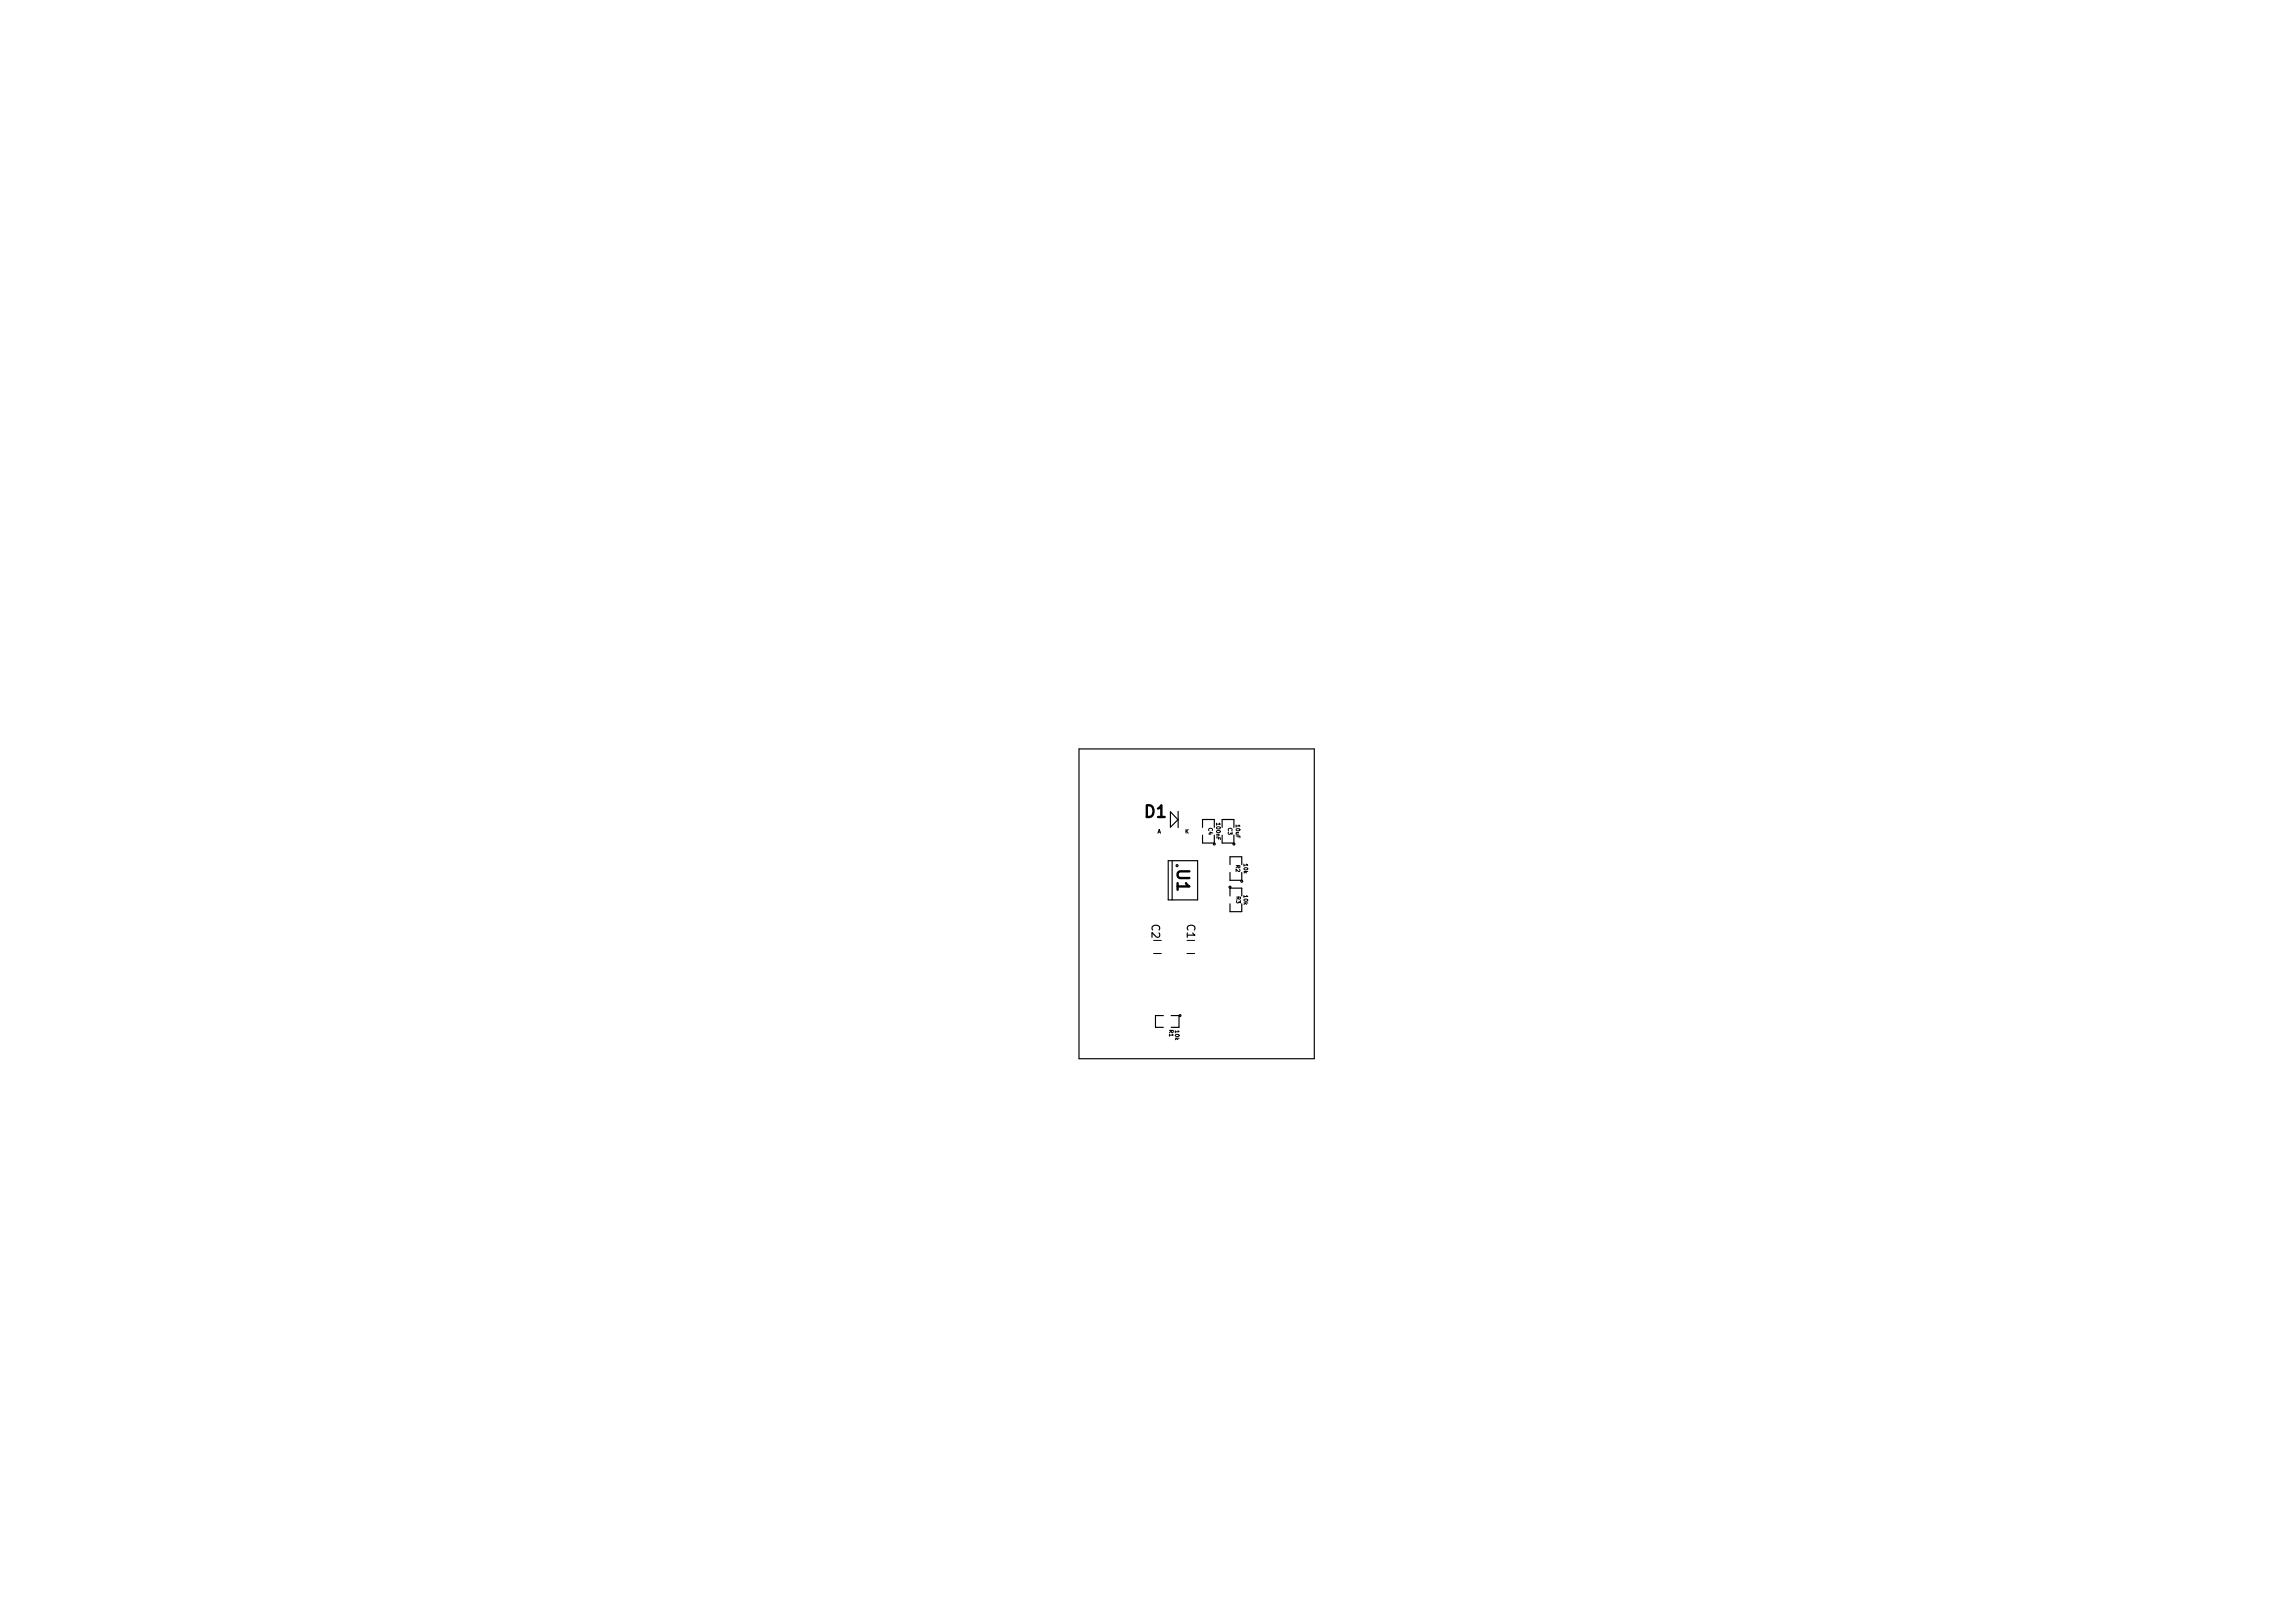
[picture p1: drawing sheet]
<svg xmlns="http://www.w3.org/2000/svg" width="297mm" height="210mm" viewBox="0 0 297 210" stroke-linecap="round" stroke-linejoin="round" font-family="sans-serif">
<defs><g id="words">
<g font-size="2.1">
<text x="148.3" y="105.9">D1</text>
<text x="152.5" y="112.7" transform="rotate(90 152.5 112.7)">U1</text>
</g>
<g font-size="1.4">
<text x="149.2" y="119.8" transform="rotate(90 149.2 119.8)">C2</text>
<text x="153.8" y="119.8" transform="rotate(90 153.8 119.8)">C1</text>
</g>
<g font-size=".7">
<text x="149.9" y="108">A</text>
<text x="153.5" y="108">K</text>
<text x="156.5" y="107.2" transform="rotate(90 156.5 107.2)">C4</text>
<text x="157.6" y="106.7" transform="rotate(90 157.6 106.7)">100nF</text>
<text x="159.1" y="107.2" transform="rotate(90 159.1 107.2)">C3</text>
<text x="160.1" y="106.9" transform="rotate(90 160.1 106.9)">10uF</text>
<text x="160.1" y="112.1" transform="rotate(90 160.1 112.1)">R2</text>
<text x="161.1" y="111.9" transform="rotate(90 161.1 111.9)">10k</text>
<text x="160.2" y="116.1" transform="rotate(90 160.2 116.1)">R3</text>
<text x="161.1" y="116" transform="rotate(90 161.1 116)">10k</text>
<text x="151.5" y="133.4" transform="rotate(90 151.5 133.4)">R1</text>
<text x="152.2" y="133.5" transform="rotate(90 152.2 133.5)">10k</text>
</g>
</g></defs>
<g fill="none" stroke="#000" stroke-width=".15">
<path d="M139.8 97h30.5v40.2h-30.5zM151.3 111.5h3.8v5.1h-3.8zM151.8 111.5v5.1M152.6 105.1v2.1M152.6 106.2l-1 1v-2l1 1M155.8 107.2v-1h1.5v1M155.8 108.2v1h1.5v-1M158.3 107.2v-1h1.5v1M158.3 108.2v1h1.5v-1M159.3 112v-1h1.6v1M159.3 113v1h1.6v-1M159.3 116.1v-1h1.6v1"/>
<path d="M159.3 117.1v1h1.6v-1M150.7 131.6h-1v1.5h1M151.7 131.6h1v1.5h-1"/>
<circle cx="152.5" cy="112.1" r=".13"/>
<circle cx="157.3" cy="109.3" r=".13"/>
<circle cx="159.3" cy="114.9" r=".13"/>
<circle cx="159.8" cy="109.3" r=".13"/>
<circle cx="160.9" cy="114.2" r=".13"/>
<circle cx="152.9" cy="131.6" r=".13"/>
</g>
<path d="M149.4 123.5h1M153.8 123.5h1M153.8 121.8h1" fill="none" stroke="#000" stroke-width=".13"/>
<use href="#words"/>
</svg>
